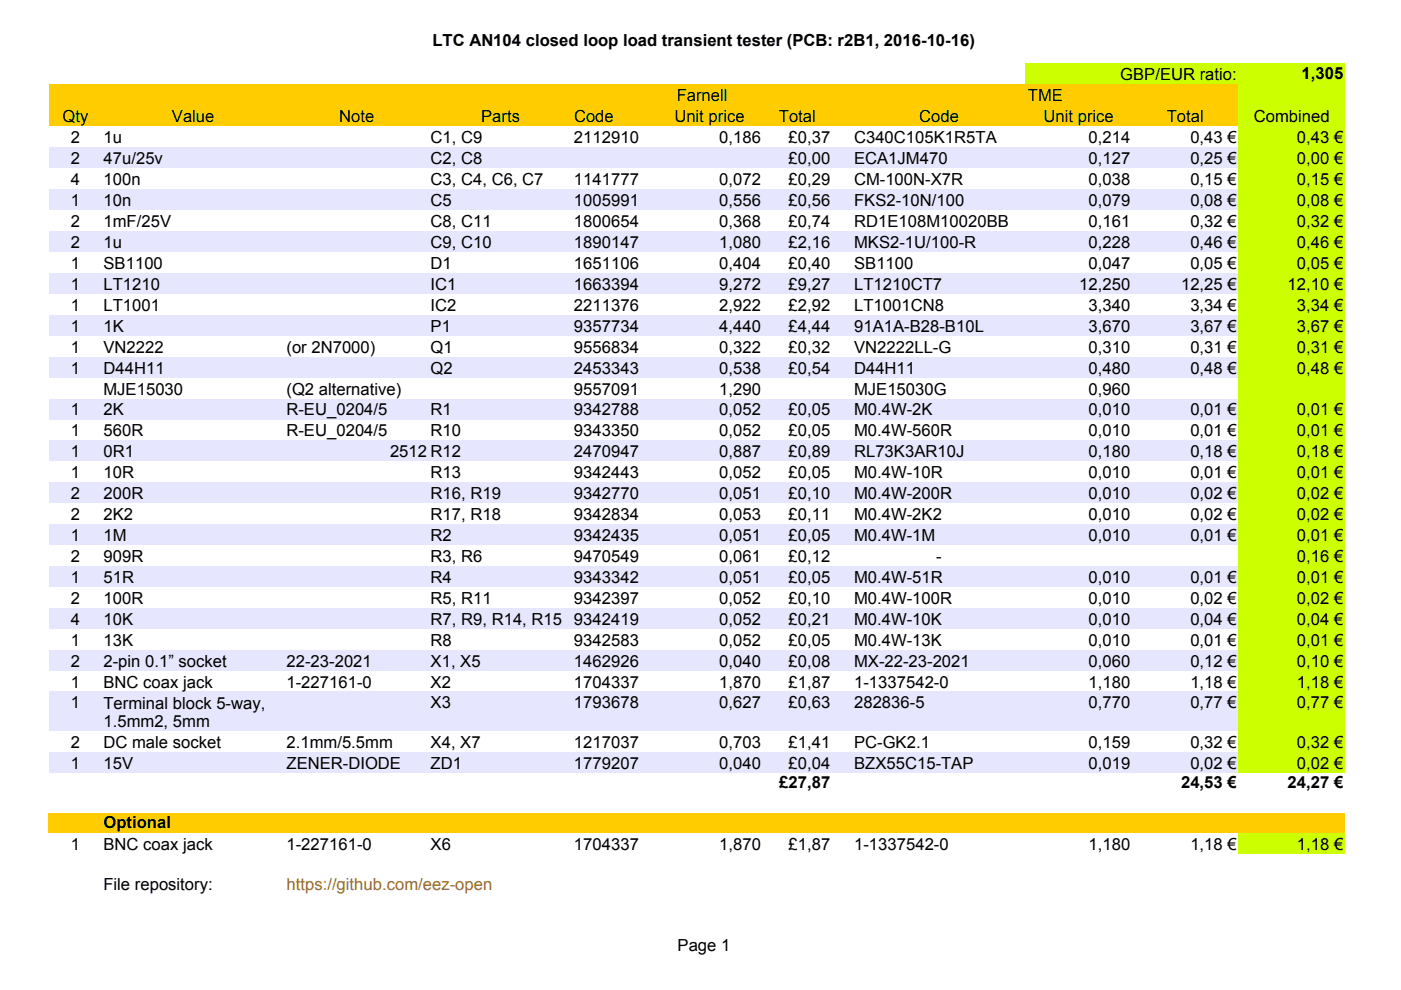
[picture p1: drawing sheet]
<svg xmlns="http://www.w3.org/2000/svg" width="297mm" height="210mm" viewBox="0 0 297 210" stroke-linecap="round" stroke-linejoin="round" font-family="sans-serif">
<defs><g id="words">
<g font-size="3.5">
<text x="91.7" y="9.8">LTC AN104 closed loop load transient tester (PCB: r2B1, 2016-10-16)</text>
<text x="237.5" y="17">GBP/EUR ratio:</text>
<text x="275.9" y="16.8">1,305</text>
<text x="143.5" y="21.5">Farnell</text>
<text x="217.9" y="21.5">TME</text>
<text x="13.2" y="25.9">Qty</text>
<text x="36.4" y="25.9">Value</text>
<text x="71.9" y="25.9">Note</text>
<text x="102" y="25.9">Parts</text>
<text x="121.7" y="25.9">Code</text>
<text x="143" y="25.9">Unit price</text>
<text x="165.1" y="25.9">Total</text>
<text x="194.9" y="25.9">Code</text>
<text x="221.3" y="25.9">Unit price</text>
<text x="247.4" y="25.9">Total</text>
<text x="265.8" y="25.9">Combined</text>
<text x="15" y="30.3">2</text>
<text x="15" y="34.8">2</text>
<text x="21.9" y="30.3">1u</text>
<text x="21.9" y="34.8">47u/25v</text>
<text x="91.3" y="30.3">C1, C9</text>
<text x="91.3" y="34.8">C2, C8</text>
<text x="121.7" y="30.3">2112910</text>
<text x="152.5" y="30.3">0,186</text>
<text x="167.2" y="30.3">£0,37</text>
<text x="167.2" y="34.8">£0,00</text>
<text x="181.1" y="30.3">C340C105K1R5TA</text>
<text x="181.1" y="34.8">ECA1JM470</text>
<text x="230.8" y="30.3">0,214</text>
<text x="230.8" y="34.8">0,127</text>
<text x="252.4" y="30.3">0,43 €</text>
<text x="252.4" y="34.8">0,25 €</text>
<text x="275" y="30.3">0,43 €</text>
<text x="275" y="34.8">0,00 €</text>
<text x="15" y="39.2">4</text>
<text x="21.9" y="39.2">100n</text>
<text x="91.3" y="39.2">C3, C4, C6, C7</text>
<text x="121.7" y="39.2">1141777</text>
<text x="152.5" y="39.2">0,072</text>
<text x="167.2" y="39.2">£0,29</text>
<text x="181.1" y="39.2">CM-100N-X7R</text>
<text x="230.8" y="39.2">0,038</text>
<text x="252.4" y="39.2">0,15 €</text>
<text x="275" y="39.2">0,15 €</text>
<text x="15" y="43.7">1</text>
<text x="21.9" y="43.7">10n</text>
<text x="91.3" y="43.7">C5</text>
<text x="121.7" y="43.7">1005991</text>
<text x="152.5" y="43.7">0,556</text>
<text x="167.2" y="43.7">£0,56</text>
<text x="181.1" y="43.7">FKS2-10N/100</text>
<text x="230.8" y="43.7">0,079</text>
<text x="252.4" y="43.7">0,08 €</text>
<text x="275" y="43.7">0,08 €</text>
<text x="15" y="48.1">2</text>
<text x="15" y="52.6">2</text>
<text x="21.9" y="48.1">1mF/25V</text>
<text x="21.9" y="52.6">1u</text>
<text x="91.3" y="48.1">C8, C11</text>
<text x="91.3" y="52.6">C9, C10</text>
<text x="121.7" y="48.1">1800654</text>
<text x="121.7" y="52.6">1890147</text>
<text x="152.5" y="48.1">0,368</text>
<text x="152.5" y="52.6">1,080</text>
<text x="167.2" y="48.1">£0,74</text>
<text x="167.2" y="52.6">£2,16</text>
<text x="181.1" y="48.1">RD1E108M10020BB</text>
<text x="181.1" y="52.6">MKS2-1U/100-R</text>
<text x="230.8" y="48.1">0,161</text>
<text x="230.8" y="52.6">0,228</text>
<text x="252.4" y="48.1">0,32 €</text>
<text x="252.4" y="52.6">0,46 €</text>
<text x="275" y="48.1">0,32 €</text>
<text x="275" y="52.6">0,46 €</text>
<text x="15" y="57">1</text>
<text x="21.9" y="57">SB1100</text>
<text x="91.3" y="57">D1</text>
<text x="121.7" y="57">1651106</text>
<text x="152.5" y="57">0,404</text>
<text x="167.2" y="57">£0,40</text>
<text x="181.1" y="57">SB1100</text>
<text x="230.8" y="57">0,047</text>
<text x="252.4" y="57">0,05 €</text>
<text x="275" y="57">0,05 €</text>
<text x="15" y="61.4">1</text>
<text x="15" y="65.9">1</text>
<text x="21.9" y="61.4">LT1210</text>
<text x="21.9" y="65.9">LT1001</text>
<text x="91.3" y="61.4">IC1</text>
<text x="91.3" y="65.9">IC2</text>
<text x="121.7" y="61.4">1663394</text>
<text x="121.7" y="65.9">2211376</text>
<text x="152.5" y="61.4">9,272</text>
<text x="152.5" y="65.9">2,922</text>
<text x="167.2" y="61.4">£9,27</text>
<text x="167.2" y="65.9">£2,92</text>
<text x="181.1" y="61.4">LT1210CT7</text>
<text x="181.1" y="65.9">LT1001CN8</text>
<text x="228.8" y="61.4">12,250</text>
<text x="230.8" y="65.9">3,340</text>
<text x="250.4" y="61.4">12,25 €</text>
<text x="252.4" y="65.9">3,34 €</text>
<text x="273" y="61.4">12,10 €</text>
<text x="275" y="65.9">3,34 €</text>
<text x="15" y="70.3">1</text>
<text x="21.9" y="70.3">1K</text>
<text x="91.3" y="70.3">P1</text>
<text x="121.7" y="70.3">9357734</text>
<text x="152.5" y="70.3">4,440</text>
<text x="167.2" y="70.3">£4,44</text>
<text x="181.1" y="70.3">91A1A-B28-B10L</text>
<text x="230.8" y="70.3">3,670</text>
<text x="252.4" y="70.3">3,67 €</text>
<text x="275" y="70.3">3,67 €</text>
<text x="15" y="74.8">1</text>
<text x="21.9" y="74.8">VN2222</text>
<text x="60.7" y="74.8">(or 2N7000)</text>
<text x="91.3" y="74.8">Q1</text>
<text x="121.7" y="74.8">9556834</text>
<text x="152.5" y="74.8">0,322</text>
<text x="167.2" y="74.8">£0,32</text>
<text x="181.1" y="74.8">VN2222LL-G</text>
<text x="230.8" y="74.8">0,310</text>
<text x="252.4" y="74.8">0,31 €</text>
<text x="275" y="74.8">0,31 €</text>
<text x="15" y="79.2">1</text>
<text x="21.9" y="79.2">D44H11</text>
<text x="21.9" y="83.6">MJE15030</text>
<text x="60.7" y="83.6">(Q2 alternative)</text>
<text x="91.3" y="79.2">Q2</text>
<text x="121.7" y="79.2">2453343</text>
<text x="121.7" y="83.6">9557091</text>
<text x="152.5" y="79.2">0,538</text>
<text x="152.5" y="83.6">1,290</text>
<text x="167.2" y="79.2">£0,54</text>
<text x="181.1" y="79.2">D44H11</text>
<text x="181.1" y="83.6">MJE15030G</text>
<text x="230.8" y="79.2">0,480</text>
<text x="230.8" y="83.6">0,960</text>
<text x="252.4" y="79.2">0,48 €</text>
<text x="275" y="79.2">0,48 €</text>
<text x="15" y="88.1">1</text>
<text x="21.9" y="88.1">2K</text>
<text x="60.7" y="88.1">R-EU_0204/5</text>
<text x="91.3" y="88.1">R1</text>
<text x="121.7" y="88.1">9342788</text>
<text x="152.5" y="88.1">0,052</text>
<text x="167.2" y="88.1">£0,05</text>
<text x="181.1" y="88.1">M0.4W-2K</text>
<text x="230.8" y="88.1">0,010</text>
<text x="252.4" y="88.1">0,01 €</text>
<text x="275" y="88.1">0,01 €</text>
<text x="15" y="92.5">1</text>
<text x="21.9" y="92.5">560R</text>
<text x="60.7" y="92.5">R-EU_0204/5</text>
<text x="91.3" y="92.5">R10</text>
<text x="121.7" y="92.5">9343350</text>
<text x="152.5" y="92.5">0,052</text>
<text x="167.2" y="92.5">£0,05</text>
<text x="181.1" y="92.5">M0.4W-560R</text>
<text x="230.8" y="92.5">0,010</text>
<text x="252.4" y="92.5">0,01 €</text>
<text x="275" y="92.5">0,01 €</text>
<text x="15" y="96.9">1</text>
<text x="15" y="101.4">1</text>
<text x="21.9" y="96.9">0R1</text>
<text x="21.9" y="101.4">10R</text>
<text x="82.7" y="96.9">2512 R12</text>
<text x="91.3" y="101.4">R13</text>
<text x="121.7" y="96.9">2470947</text>
<text x="121.7" y="101.4">9342443</text>
<text x="152.5" y="96.9">0,887</text>
<text x="152.5" y="101.4">0,052</text>
<text x="167.2" y="96.9">£0,89</text>
<text x="167.2" y="101.4">£0,05</text>
<text x="181.1" y="96.9">RL73K3AR10J</text>
<text x="181.1" y="101.4">M0.4W-10R</text>
<text x="230.8" y="96.9">0,180</text>
<text x="230.8" y="101.4">0,010</text>
<text x="252.4" y="96.9">0,18 €</text>
<text x="252.4" y="101.4">0,01 €</text>
<text x="275" y="96.9">0,18 €</text>
<text x="275" y="101.4">0,01 €</text>
<text x="15" y="105.8">2</text>
<text x="21.9" y="105.8">200R</text>
<text x="91.3" y="105.8">R16, R19</text>
<text x="121.7" y="105.8">9342770</text>
<text x="152.5" y="105.8">0,051</text>
<text x="167.2" y="105.8">£0,10</text>
<text x="181.1" y="105.8">M0.4W-200R</text>
<text x="230.8" y="105.8">0,010</text>
<text x="252.4" y="105.8">0,02 €</text>
<text x="275" y="105.8">0,02 €</text>
<text x="15" y="110.3">2</text>
<text x="21.9" y="110.3">2K2</text>
<text x="91.3" y="110.3">R17, R18</text>
<text x="121.7" y="110.3">9342834</text>
<text x="152.5" y="110.3">0,053</text>
<text x="167.2" y="110.3">£0,11</text>
<text x="181.1" y="110.3">M0.4W-2K2</text>
<text x="230.8" y="110.3">0,010</text>
<text x="252.4" y="110.3">0,02 €</text>
<text x="275" y="110.3">0,02 €</text>
<text x="15" y="114.7">1</text>
<text x="15" y="119.1">2</text>
<text x="21.9" y="114.7">1M</text>
<text x="21.9" y="119.1">909R</text>
<text x="91.3" y="114.7">R2</text>
<text x="91.3" y="119.1">R3, R6</text>
<text x="121.7" y="114.7">9342435</text>
<text x="121.7" y="119.1">9470549</text>
<text x="152.5" y="114.7">0,051</text>
<text x="152.5" y="119.1">0,061</text>
<text x="167.2" y="114.7">£0,05</text>
<text x="167.2" y="119.1">£0,12</text>
<text x="181.1" y="114.7">M0.4W-1M</text>
<text x="198.5" y="119.1">-</text>
<text x="230.8" y="114.7">0,010</text>
<text x="252.4" y="114.7">0,01 €</text>
<text x="275" y="114.7">0,01 €</text>
<text x="275" y="119.1">0,16 €</text>
<text x="15" y="123.6">1</text>
<text x="21.9" y="123.6">51R</text>
<text x="91.3" y="123.6">R4</text>
<text x="121.7" y="123.6">9343342</text>
<text x="152.5" y="123.6">0,051</text>
<text x="167.2" y="123.6">£0,05</text>
<text x="181.1" y="123.6">M0.4W-51R</text>
<text x="230.8" y="123.6">0,010</text>
<text x="252.4" y="123.6">0,01 €</text>
<text x="275" y="123.6">0,01 €</text>
<text x="15" y="128">2</text>
<text x="21.9" y="128">100R</text>
<text x="91.3" y="128">R5, R11</text>
<text x="121.7" y="128">9342397</text>
<text x="152.5" y="128">0,052</text>
<text x="167.2" y="128">£0,10</text>
<text x="181.1" y="128">M0.4W-100R</text>
<text x="230.8" y="128">0,010</text>
<text x="252.4" y="128">0,02 €</text>
<text x="275" y="128">0,02 €</text>
<text x="15" y="132.5">4</text>
<text x="15" y="136.9">1</text>
<text x="21.9" y="132.5">10K</text>
<text x="21.9" y="136.9">13K</text>
<text x="91.3" y="132.5">R7, R9, R14, R15</text>
<text x="91.3" y="136.9">R8</text>
<text x="121.7" y="132.5">9342419</text>
<text x="121.7" y="136.9">9342583</text>
<text x="152.5" y="132.5">0,052</text>
<text x="152.5" y="136.9">0,052</text>
<text x="167.2" y="132.5">£0,21</text>
<text x="167.2" y="136.9">£0,05</text>
<text x="181.1" y="132.5">M0.4W-10K</text>
<text x="181.1" y="136.9">M0.4W-13K</text>
<text x="230.8" y="132.5">0,010</text>
<text x="230.8" y="136.9">0,010</text>
<text x="252.4" y="132.5">0,04 €</text>
<text x="252.4" y="136.9">0,01 €</text>
<text x="275" y="132.5">0,04 €</text>
<text x="275" y="136.9">0,01 €</text>
<text x="15" y="141.4">2</text>
<text x="21.9" y="141.4">2-pin 0.1” socket</text>
<text x="60.7" y="141.4">22-23-2021</text>
<text x="91.3" y="141.4">X1, X5</text>
<text x="121.7" y="141.4">1462926</text>
<text x="152.5" y="141.4">0,040</text>
<text x="167.2" y="141.4">£0,08</text>
<text x="181.1" y="141.4">MX-22-23-2021</text>
<text x="230.8" y="141.4">0,060</text>
<text x="252.4" y="141.4">0,12 €</text>
<text x="275" y="141.4">0,10 €</text>
<text x="15" y="145.8">1</text>
<text x="21.9" y="145.8">BNC coax jack</text>
<text x="60.7" y="145.8">1-227161-0</text>
<text x="91.3" y="145.8">X2</text>
<text x="121.7" y="145.8">1704337</text>
<text x="152.5" y="145.8">1,870</text>
<text x="167.2" y="145.8">£1,87</text>
<text x="181.1" y="145.8">1-1337542-0</text>
<text x="230.8" y="145.8">1,180</text>
<text x="252.4" y="145.8">1,18 €</text>
<text x="275" y="145.8">1,18 €</text>
<text x="15" y="150.2">1</text>
<text x="21.9" y="150.2">Terminal block 5-way,</text>
<text x="21.9" y="154.2">1.5mm2, 5mm</text>
<text x="91.3" y="150.2">X3</text>
<text x="121.7" y="150.2">1793678</text>
<text x="152.5" y="150.2">0,627</text>
<text x="167.2" y="150.2">£0,63</text>
<text x="181.1" y="150.2">282836-5</text>
<text x="230.8" y="150.2">0,770</text>
<text x="252.4" y="150.2">0,77 €</text>
<text x="275" y="150.2">0,77 €</text>
<text x="15" y="158.6">2</text>
<text x="21.9" y="158.6">DC male socket</text>
<text x="60.7" y="158.6">2.1mm/5.5mm</text>
<text x="91.3" y="158.6">X4, X7</text>
<text x="121.7" y="158.6">1217037</text>
<text x="152.5" y="158.6">0,703</text>
<text x="167.2" y="158.6">£1,41</text>
<text x="181.1" y="158.6">PC-GK2.1</text>
<text x="230.8" y="158.6">0,159</text>
<text x="252.4" y="158.6">0,32 €</text>
<text x="275" y="158.6">0,32 €</text>
<text x="15" y="163.1">1</text>
<text x="21.9" y="163.1">15V</text>
<text x="60.7" y="163.1">ZENER-DIODE</text>
<text x="91.3" y="163.1">ZD1</text>
<text x="121.7" y="163.1">1779207</text>
<text x="152.5" y="163.1">0,040</text>
<text x="165.2" y="167.1">£27,87</text>
<text x="167.2" y="163.1">£0,04</text>
<text x="181.1" y="163.1">BZX55C15-TAP</text>
<text x="230.8" y="163.1">0,019</text>
<text x="250.4" y="167.1">24,53 €</text>
<text x="252.4" y="163.1">0,02 €</text>
<text x="273" y="167.1">24,27 €</text>
<text x="275" y="163.1">0,02 €</text>
<text x="21.9" y="175.6">Optional</text>
<text x="15" y="180.2">1</text>
<text x="21.9" y="180.2">BNC coax jack</text>
<text x="60.7" y="180.2">1-227161-0</text>
<text x="91.3" y="180.2">X6</text>
<text x="121.7" y="180.2">1704337</text>
<text x="152.5" y="180.2">1,870</text>
<text x="167.2" y="180.2">£1,87</text>
<text x="181.1" y="180.2">1-1337542-0</text>
<text x="230.8" y="180.2">1,180</text>
<text x="252.4" y="180.2">1,18 €</text>
<text x="275" y="180.2">1,18 €</text>
<text x="21.9" y="188.7">File repository:</text>
<text x="143.7" y="201.6">Page 1</text>
</g>
<text font-size="3.5" fill="#dd4814" x="60.7" y="188.7">https://github.com/eez-open</text>
</g></defs>
<path d="M217.5 13.5h67.7v4.4h-67.7z" fill-rule="evenodd" fill="#cf0"/>
<path d="M10.4 17.9h252.2v8.9h-252.2z" fill-rule="evenodd" fill="#fc0"/>
<g fill="#cf0">
<path d="M262.6 17.9h22.6v8.9h-22.6z" fill-rule="evenodd"/>
<path d="M262.6 26.8h22.6v4.4h-22.6z" fill-rule="evenodd"/>
</g>
<path d="M10.4 31.2h252.2v4.4h-252.2z" fill-rule="evenodd" fill="#e6e6ff"/>
<g fill="#cf0">
<path d="M262.6 31.2h22.6v4.4h-22.6z" fill-rule="evenodd"/>
<path d="M262.6 35.7h22.6v4.4h-22.6z" fill-rule="evenodd"/>
</g>
<path d="M10.4 40.1h252.2v4.4h-252.2z" fill-rule="evenodd" fill="#e6e6ff"/>
<g fill="#cf0">
<path d="M262.6 40.1h22.6v4.4h-22.6z" fill-rule="evenodd"/>
<path d="M262.6 44.6h22.6v4.4h-22.6z" fill-rule="evenodd"/>
</g>
<path d="M10.4 49h252.2v4.4h-252.2z" fill-rule="evenodd" fill="#e6e6ff"/>
<g fill="#cf0">
<path d="M262.6 49h22.6v4.4h-22.6z" fill-rule="evenodd"/>
<path d="M262.6 53.4h22.6v4.5h-22.6z" fill-rule="evenodd"/>
</g>
<path d="M10.4 57.9h252.2v4.4h-252.2z" fill-rule="evenodd" fill="#e6e6ff"/>
<g fill="#cf0">
<path d="M262.6 57.9h22.6v4.4h-22.6z" fill-rule="evenodd"/>
<path d="M262.6 62.3h22.6v4.4h-22.6z" fill-rule="evenodd"/>
</g>
<path d="M10.4 66.7h252.2v4.5h-252.2z" fill-rule="evenodd" fill="#e6e6ff"/>
<g fill="#cf0">
<path d="M262.6 66.7h22.6v4.5h-22.6z" fill-rule="evenodd"/>
<path d="M262.6 71.2h22.6v4.4h-22.6z" fill-rule="evenodd"/>
</g>
<path d="M10.4 75.6h252.2v4.4h-252.2z" fill-rule="evenodd" fill="#e6e6ff"/>
<g fill="#cf0">
<path d="M262.6 75.6h22.6v4.4h-22.6z" fill-rule="evenodd"/>
<path d="M262.6 80.1h22.6v4.4h-22.6z" fill-rule="evenodd"/>
</g>
<path d="M10.4 84.5h252.2v4.4h-252.2z" fill-rule="evenodd" fill="#e6e6ff"/>
<g fill="#cf0">
<path d="M262.6 84.5h22.6v4.4h-22.6z" fill-rule="evenodd"/>
<path d="M262.6 88.9h22.6v4.4h-22.6z" fill-rule="evenodd"/>
</g>
<path d="M10.4 93.4h252.2v4.4h-252.2z" fill-rule="evenodd" fill="#e6e6ff"/>
<g fill="#cf0">
<path d="M262.6 93.4h22.6v4.4h-22.6z" fill-rule="evenodd"/>
<path d="M262.6 97.8h22.6v4.4h-22.6z" fill-rule="evenodd"/>
</g>
<path d="M10.4 102.3h252.2v4.4h-252.2z" fill-rule="evenodd" fill="#e6e6ff"/>
<g fill="#cf0">
<path d="M262.6 102.3h22.6v4.4h-22.6z" fill-rule="evenodd"/>
<path d="M262.6 106.7h22.6v4.4h-22.6z" fill-rule="evenodd"/>
</g>
<path d="M10.4 111.2h252.2v4.4h-252.2z" fill-rule="evenodd" fill="#e6e6ff"/>
<g fill="#cf0">
<path d="M262.6 111.2h22.6v4.4h-22.6z" fill-rule="evenodd"/>
<path d="M262.6 115.6h22.6v4.4h-22.6z" fill-rule="evenodd"/>
</g>
<path d="M10.4 120h252.2v4.4h-252.2z" fill-rule="evenodd" fill="#e6e6ff"/>
<g fill="#cf0">
<path d="M262.6 120h22.6v4.4h-22.6z" fill-rule="evenodd"/>
<path d="M262.6 124.5h22.6v4.4h-22.6z" fill-rule="evenodd"/>
</g>
<path d="M10.4 128.9h252.2v4.4h-252.2z" fill-rule="evenodd" fill="#e6e6ff"/>
<g fill="#cf0">
<path d="M262.6 128.9h22.6v4.4h-22.6z" fill-rule="evenodd"/>
<path d="M262.6 133.3h22.6v4.5h-22.6z" fill-rule="evenodd"/>
</g>
<path d="M10.4 137.8h252.2v4.4h-252.2z" fill-rule="evenodd" fill="#e6e6ff"/>
<g fill="#cf0">
<path d="M262.6 137.8h22.6v4.4h-22.6z" fill-rule="evenodd"/>
<path d="M262.6 142.2h22.6v4.4h-22.6z" fill-rule="evenodd"/>
</g>
<path d="M10.4 146.6h252.2v8.4h-252.2z" fill-rule="evenodd" fill="#e6e6ff"/>
<g fill="#cf0">
<path d="M262.6 146.6h22.6v8.4h-22.6z" fill-rule="evenodd"/>
<path d="M262.6 155h22.6v4.5h-22.6z" fill-rule="evenodd"/>
</g>
<path d="M10.4 159.5h252.2v4.4h-252.2z" fill-rule="evenodd" fill="#e6e6ff"/>
<path d="M262.6 159.5h22.6v4.4h-22.6z" fill-rule="evenodd" fill="#cf0"/>
<path d="M10.4 172.4h274.8v4.2h-274.8z" fill-rule="evenodd" fill="#fc0"/>
<path d="M262.6 176.7h22.6v4.4h-22.6z" fill-rule="evenodd" fill="#cf0"/>
<use href="#words"/>
</svg>
